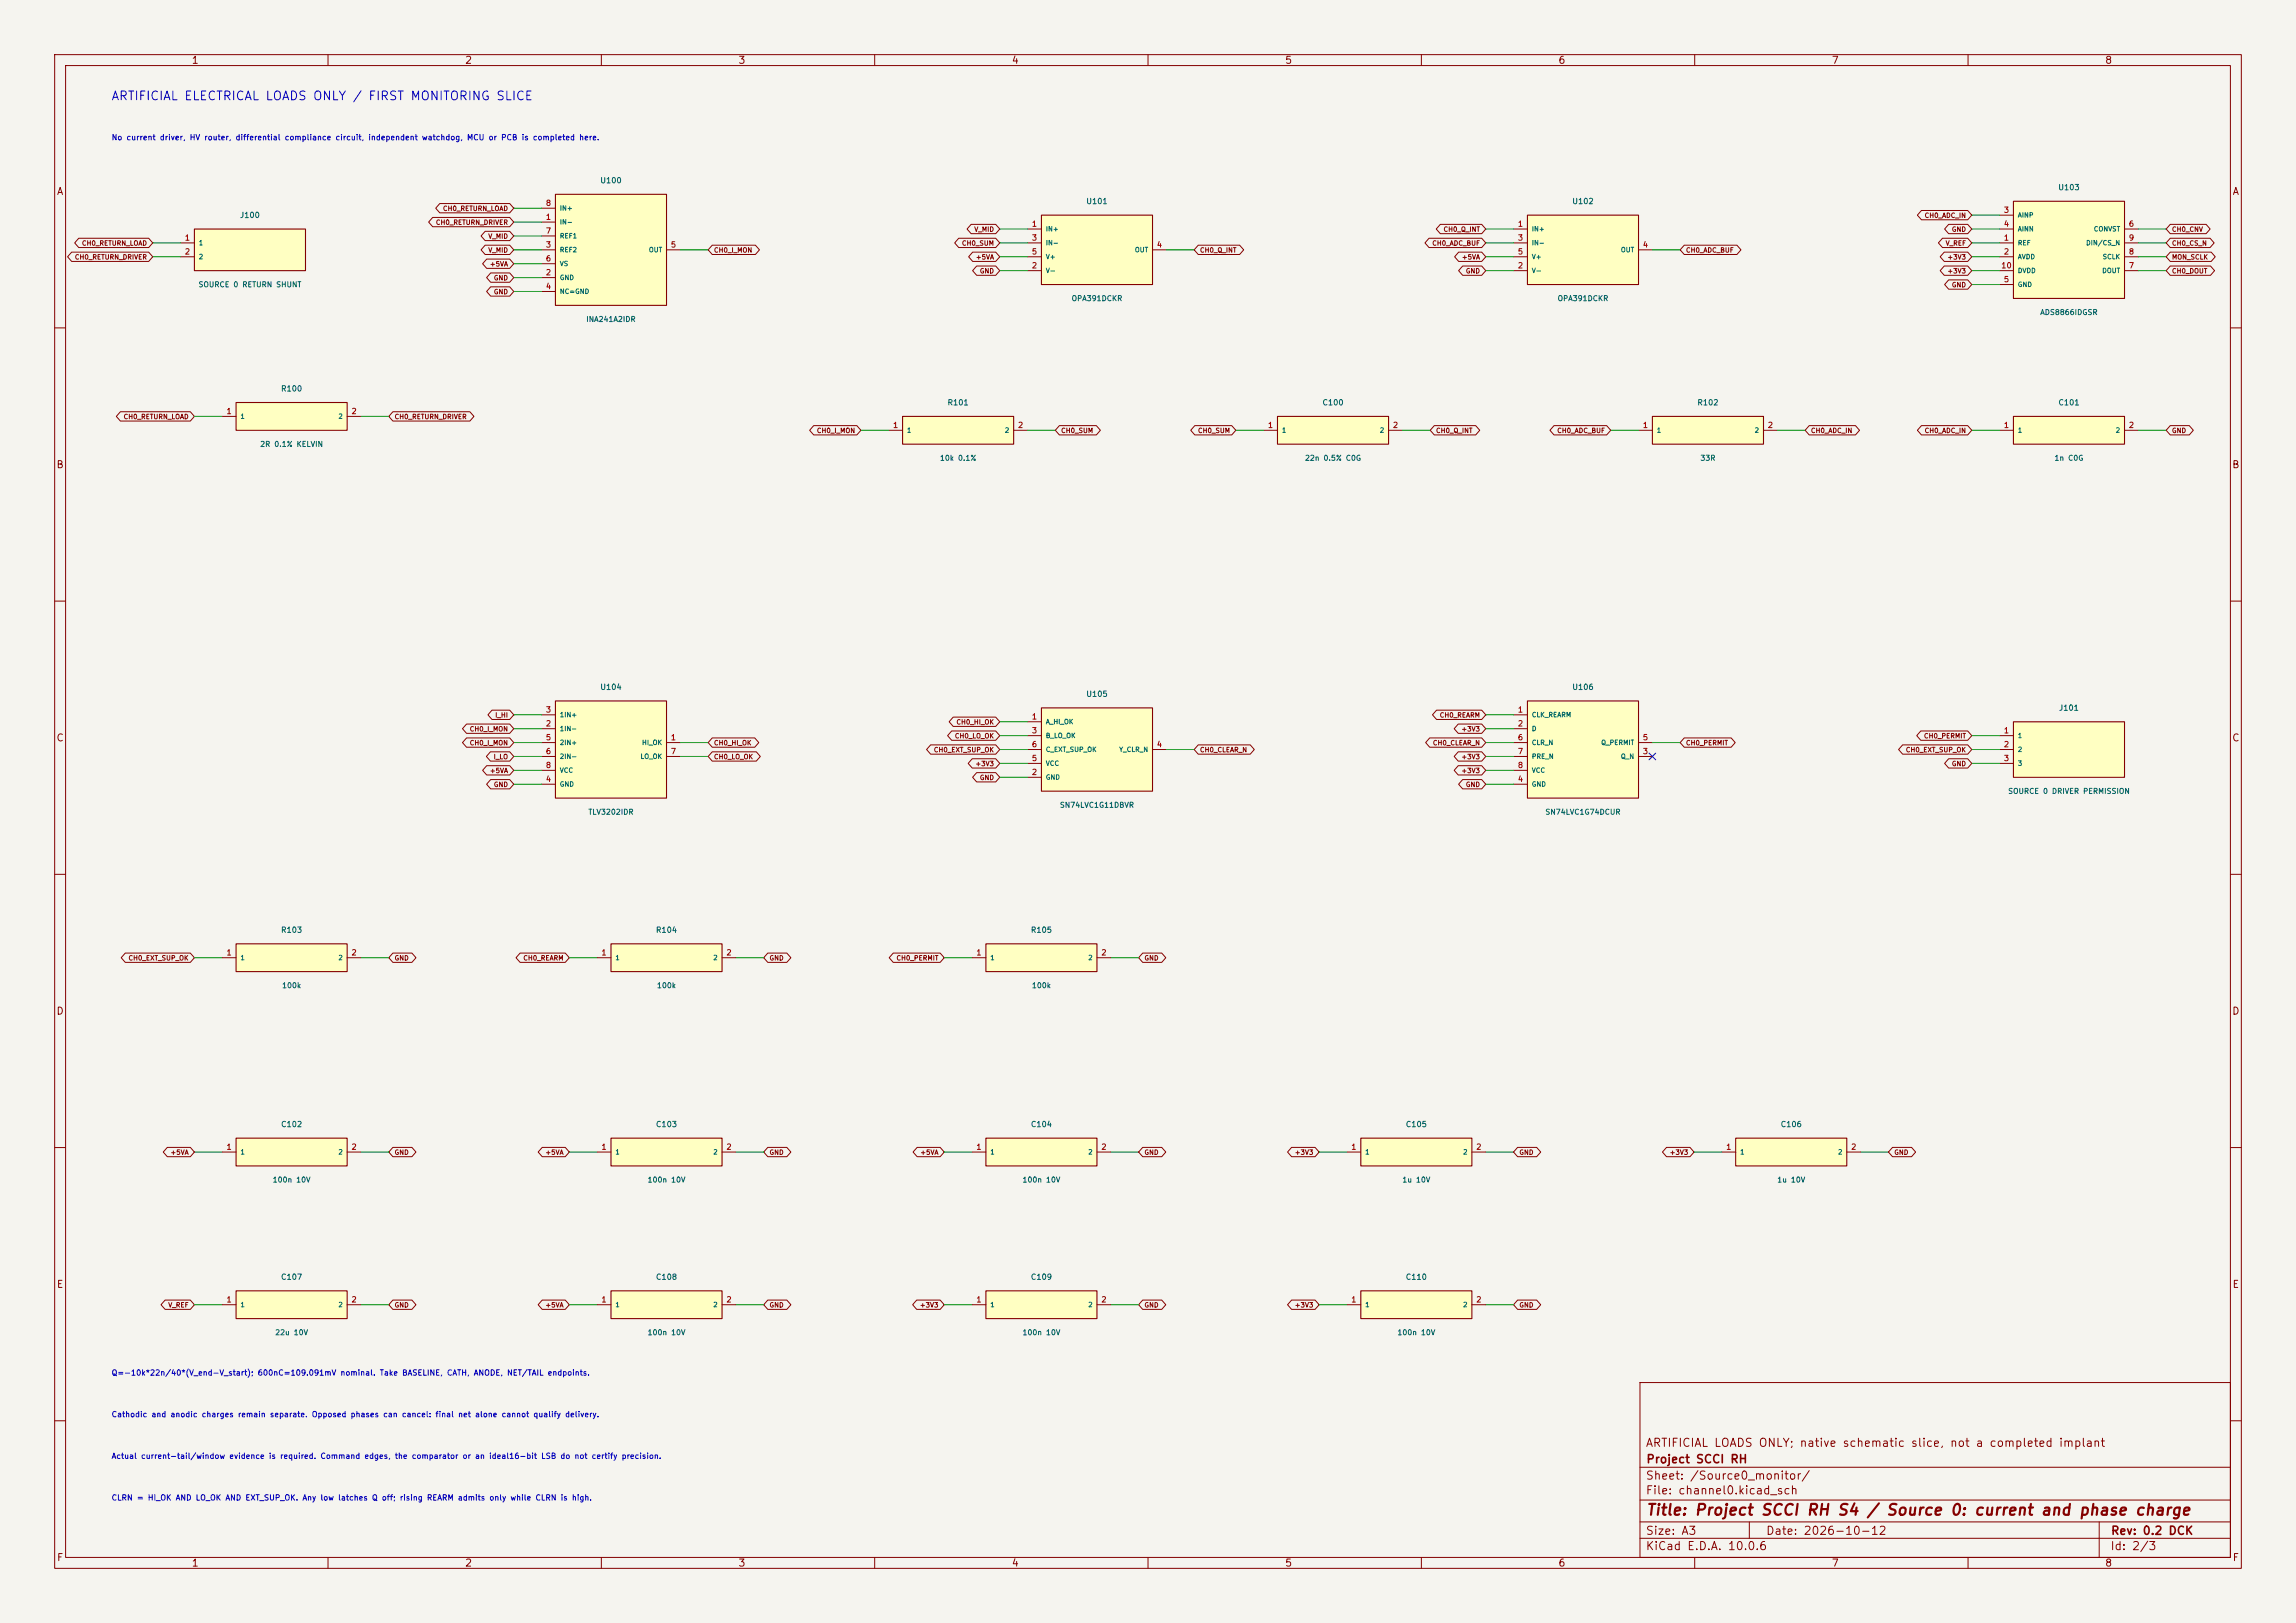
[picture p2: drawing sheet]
<svg xmlns="http://www.w3.org/2000/svg" width="420mm" height="297mm" viewBox="0 0 420 297" stroke-linecap="round" stroke-linejoin="round" font-family="sans-serif">
<defs><g id="words">
<text font-size="2" fill="#840000" x="301" y="277.8">Title: Project SCCI RH S4 / Source 0: current and phase charge</text>
<text font-size="1.6" fill="#0000c2" x="20.3" y="18.7">ARTIFICIAL ELECTRICAL LOADS ONLY / FIRST MONITORING SLICE</text>
<g font-size="1.5" fill="#840000">
<text x="300.9" y="265.1">ARTIFICIAL LOADS ONLY; native schematic slice, not a completed implant</text>
<text x="301" y="268.1">Project SCCI RH</text>
<text x="300.9" y="273.8">File: channel0.kicad_sch</text>
<text x="300.9" y="271.1">Sheet: /Source0_monitor/</text>
<text x="300.9" y="281.2">Size: A3</text>
<text x="322.9" y="281.2">Date: 2026-10-12</text>
<text x="386" y="281.2">Rev: 0.2 DCK</text>
<text x="300.9" y="284">KiCad E.D.A. 10.0.6</text>
<text x="385.9" y="284">Id: 2/3</text>
</g>
<g font-size="1.3" fill="#840000">
<text x="35" y="12">1</text>
<text x="85" y="12">2</text>
<text x="135" y="12">3</text>
<text x="185" y="12">4</text>
<text x="235" y="12">5</text>
<text x="285" y="12">6</text>
<text x="335" y="12">7</text>
<text x="385" y="12">8</text>
<text x="10.3" y="36">A</text>
<text x="408.3" y="36">A</text>
<text x="10.2" y="86">B</text>
<text x="408.2" y="86">B</text>
<text x="10.2" y="136">C</text>
<text x="408.2" y="136">C</text>
<text x="10.2" y="186">D</text>
<text x="408.2" y="186">D</text>
<text x="10.3" y="236">E</text>
<text x="408.3" y="236">E</text>
<text x="10.3" y="286">F</text>
<text x="35" y="287">1</text>
<text x="85" y="287">2</text>
<text x="135" y="287">3</text>
<text x="185" y="287">4</text>
<text x="235" y="287">5</text>
<text x="285" y="287">6</text>
<text x="335" y="287">7</text>
<text x="385" y="287">8</text>
<text x="408.3" y="286">F</text>
</g>
<g font-size="1" fill="#0000c2">
<text x="20.3" y="25.9">No current driver, HV router, differential compliance circuit, independent watchdog, MCU or PCB is completed here.</text>
<text x="20.3" y="252">Q=-10k*22n/40*(V_end-V_start); 600nC=109.091mV nominal. Take BASELINE, CATH, ANODE, NET/TAIL endpoints.</text>
<text x="20.3" y="259.6">Cathodic and anodic charges remain separate. Opposed phases can cancel: final net alone cannot qualify delivery.</text>
<text x="20.3" y="267.2">Actual current-tail/window evidence is required. Command edges, the comparator or an ideal16-bit LSB do not certify precision.</text>
<text x="20.3" y="274.8">CLRN = HI_OK AND LO_OK AND EXT_SUP_OK. Any low latches Q off; rising REARM admits only while CLRN is high.</text>
</g>
<g font-size="1" fill="#006464">
<text x="109.7" y="33.8">U100</text>
<text x="376.4" y="35">U103</text>
<text x="43.8" y="40.1">J100</text>
<text x="198.6" y="37.6">U101</text>
<text x="287.5" y="37.6">U102</text>
<text x="36.2" y="52.8">SOURCE 0 RETURN SHUNT</text>
<text x="107.1" y="59.1">INA241A2IDR</text>
<text x="195.9" y="55.3">OPA391DCKR</text>
<text x="284.8" y="55.3">OPA391DCKR</text>
<text x="373.1" y="57.9">ADS8866IDGSR</text>
<text x="51.3" y="71.9">R100</text>
<text x="173.2" y="74.4">R101</text>
<text x="241.8" y="74.4">C100</text>
<text x="310.4" y="74.4">R102</text>
<text x="376.4" y="74.4">C101</text>
<text x="47.5" y="82">2R 0.1% KELVIN</text>
<text x="171.8" y="84.5">10k 0.1%</text>
<text x="238.6" y="84.5">22n 0.5% C0G</text>
<text x="310.9" y="84.5">33R</text>
<text x="375.7" y="84.5">1n C0G</text>
<text x="109.7" y="126.5">U104</text>
<text x="198.6" y="127.8">U105</text>
<text x="287.5" y="126.5">U106</text>
<text x="376.6" y="130.3">J101</text>
<text x="107.5" y="149.3">TLV3202IDR</text>
<text x="193.8" y="148">SN74LVC1G11DBVR</text>
<text x="282.6" y="149.3">SN74LVC1G74DCUR</text>
<text x="367.2" y="145.5">SOURCE 0 DRIVER PERMISSION</text>
<text x="51.3" y="170.9">R103</text>
<text x="119.9" y="170.9">R104</text>
<text x="188.5" y="170.9">R105</text>
<text x="51.5" y="181.1">100k</text>
<text x="120.1" y="181.1">100k</text>
<text x="188.7" y="181.1">100k</text>
<text x="51.3" y="206.5">C102</text>
<text x="119.9" y="206.5">C103</text>
<text x="188.5" y="206.5">C104</text>
<text x="257.1" y="206.5">C105</text>
<text x="325.6" y="206.5">C106</text>
<text x="49.8" y="216.6">100n 10V</text>
<text x="118.4" y="216.6">100n 10V</text>
<text x="186.9" y="216.6">100n 10V</text>
<text x="256.4" y="216.6">1u 10V</text>
<text x="325" y="216.6">1u 10V</text>
<text x="51.3" y="234.4">C107</text>
<text x="119.9" y="234.4">C108</text>
<text x="188.5" y="234.4">C109</text>
<text x="257.1" y="234.4">C110</text>
<text x="50.2" y="244.6">22u 10V</text>
<text x="118.4" y="244.6">100n 10V</text>
<text x="186.9" y="244.6">100n 10V</text>
<text x="255.5" y="244.6">100n 10V</text>
</g>
<g font-size="1" fill="#a90000">
<text x="99.8" y="40.5">1</text>
<text x="99.8" y="37.9">8</text>
<text x="188.7" y="41.7">1</text>
<text x="277.6" y="41.7">1</text>
<text x="366.5" y="39.2">3</text>
<text x="366.5" y="41.7">4</text>
<text x="389.3" y="41.7">6</text>
<text x="33.7" y="44.3">1</text>
<text x="33.7" y="46.8">2</text>
<text x="99.8" y="45.5">3</text>
<text x="99.8" y="43">7</text>
<text x="122.6" y="45.5">5</text>
<text x="188.7" y="44.3">3</text>
<text x="188.7" y="46.8">5</text>
<text x="211.5" y="45.5">4</text>
<text x="277.6" y="44.3">3</text>
<text x="277.6" y="46.8">5</text>
<text x="300.4" y="45.5">4</text>
<text x="366.5" y="44.3">1</text>
<text x="366.5" y="46.8">2</text>
<text x="389.3" y="46.8">8</text>
<text x="389.3" y="44.3">9</text>
<text x="99.8" y="50.6">2</text>
<text x="99.8" y="53.2">4</text>
<text x="99.8" y="48.1">6</text>
<text x="188.7" y="49.3">2</text>
<text x="277.6" y="49.3">2</text>
<text x="366" y="49.3">10</text>
<text x="366.5" y="51.9">5</text>
<text x="389.3" y="49.3">7</text>
<text x="41.3" y="76">1</text>
<text x="64.2" y="76">2</text>
<text x="163.3" y="78.6">1</text>
<text x="186.1" y="78.6">2</text>
<text x="231.8" y="78.6">1</text>
<text x="254.7" y="78.6">2</text>
<text x="300.4" y="78.6">1</text>
<text x="323.3" y="78.6">2</text>
<text x="366.5" y="78.6">1</text>
<text x="389.3" y="78.6">2</text>
<text x="99.8" y="130.6">3</text>
<text x="188.7" y="131.9">1</text>
<text x="277.6" y="130.6">1</text>
<text x="99.8" y="133.2">2</text>
<text x="99.8" y="135.7">5</text>
<text x="122.6" y="135.7">1</text>
<text x="188.7" y="134.4">3</text>
<text x="188.7" y="137">6</text>
<text x="211.5" y="137">4</text>
<text x="277.6" y="133.2">2</text>
<text x="277.6" y="135.7">6</text>
<text x="300.4" y="135.7">5</text>
<text x="366.5" y="134.4">1</text>
<text x="366.5" y="137">2</text>
<text x="99.8" y="143.3">4</text>
<text x="99.8" y="138.2">6</text>
<text x="99.8" y="140.8">8</text>
<text x="122.6" y="138.2">7</text>
<text x="188.7" y="142.1">2</text>
<text x="188.7" y="139.5">5</text>
<text x="277.6" y="143.3">4</text>
<text x="277.6" y="138.2">7</text>
<text x="277.6" y="140.8">8</text>
<text x="300.4" y="138.2">3</text>
<text x="366.5" y="139.5">3</text>
<text x="41.3" y="175.1">1</text>
<text x="64.2" y="175.1">2</text>
<text x="109.9" y="175.1">1</text>
<text x="132.8" y="175.1">2</text>
<text x="178.5" y="175.1">1</text>
<text x="201.4" y="175.1">2</text>
<text x="41.3" y="210.6">1</text>
<text x="64.2" y="210.6">2</text>
<text x="109.9" y="210.6">1</text>
<text x="132.8" y="210.6">2</text>
<text x="178.5" y="210.6">1</text>
<text x="201.4" y="210.6">2</text>
<text x="247.1" y="210.6">1</text>
<text x="269.9" y="210.6">2</text>
<text x="315.7" y="210.6">1</text>
<text x="338.5" y="210.6">2</text>
<text x="41.3" y="238.6">1</text>
<text x="64.2" y="238.6">2</text>
<text x="109.9" y="238.6">1</text>
<text x="132.8" y="238.6">2</text>
<text x="178.5" y="238.6">1</text>
<text x="201.4" y="238.6">2</text>
<text x="247.1" y="238.6">1</text>
<text x="269.9" y="238.6">2</text>
</g>
<g font-size=".9" fill="#840000">
<text x="79.6" y="41.3">CH0_RETURN_DRIVER</text>
<text x="80.9" y="38.8">CH0_RETURN_LOAD</text>
<text x="352" y="40.1">CH0_ADC_IN</text>
<text x="13.6" y="47.7">CH0_RETURN_DRIVER</text>
<text x="14.9" y="45.2">CH0_RETURN_LOAD</text>
<text x="89.2" y="43.9">V_MID</text>
<text x="89.2" y="46.4">V_MID</text>
<text x="130.5" y="46.4">CH0_I_MON</text>
<text x="175.9" y="45.2">CH0_SUM</text>
<text x="178.1" y="42.6">V_MID</text>
<text x="178.4" y="47.7">+5VA</text>
<text x="219.4" y="46.4">CH0_Q_INT</text>
<text x="261.9" y="45.2">CH0_ADC_BUF</text>
<text x="264" y="42.6">CH0_Q_INT</text>
<text x="267.3" y="47.7">+5VA</text>
<text x="308.3" y="46.4">CH0_ADC_BUF</text>
<text x="355.8" y="45.2">V_REF</text>
<text x="356.1" y="47.7">+3V3</text>
<text x="356.9" y="42.6">GND</text>
<text x="397.2" y="42.6">CH0_CNV</text>
<text x="397.2" y="45.2">CH0_CS_N</text>
<text x="397.2" y="47.7">MON_SCLK</text>
<text x="89.5" y="49">+5VA</text>
<text x="90.2" y="51.5">GND</text>
<text x="179.1" y="50.2">GND</text>
<text x="268" y="50.2">GND</text>
<text x="356.1" y="50.2">+3V3</text>
<text x="356.9" y="52.8">GND</text>
<text x="397.2" y="50.2">CH0_DOUT</text>
<text x="90.2" y="54">GND</text>
<text x="22.5" y="76.9">CH0_RETURN_LOAD</text>
<text x="72.1" y="76.9">CH0_RETURN_DRIVER</text>
<text x="149.3" y="79.4">CH0_I_MON</text>
<text x="194" y="79.4">CH0_SUM</text>
<text x="219" y="79.4">CH0_SUM</text>
<text x="262.6" y="79.4">CH0_Q_INT</text>
<text x="284.8" y="79.4">CH0_ADC_BUF</text>
<text x="331.2" y="79.4">CH0_ADC_IN</text>
<text x="352" y="79.4">CH0_ADC_IN</text>
<text x="397.2" y="79.4">GND</text>
<text x="90.5" y="131.5">I_HI</text>
<text x="263.3" y="131.5">CH0_REARM</text>
<text x="85.8" y="134.1">CH0_I_MON</text>
<text x="85.8" y="136.6">CH0_I_MON</text>
<text x="130.5" y="136.6">CH0_HI_OK</text>
<text x="170.7" y="137.9">CH0_EXT_SUP_OK</text>
<text x="174.6" y="135.3">CH0_LO_OK</text>
<text x="174.9" y="132.8">CH0_HI_OK</text>
<text x="219.4" y="137.9">CH0_CLEAR_N</text>
<text x="262" y="136.6">CH0_CLEAR_N</text>
<text x="267.2" y="134.1">+3V3</text>
<text x="308.3" y="136.6">CH0_PERMIT</text>
<text x="348.5" y="137.9">CH0_EXT_SUP_OK</text>
<text x="351.8" y="135.3">CH0_PERMIT</text>
<text x="89.5" y="141.7">+5VA</text>
<text x="90.2" y="139.1">I_LO</text>
<text x="130.5" y="139.1">CH0_LO_OK</text>
<text x="178.3" y="140.4">+3V3</text>
<text x="179.1" y="142.9">GND</text>
<text x="267.2" y="141.7">+3V3</text>
<text x="267.2" y="139.1">+3V3</text>
<text x="356.9" y="140.4">GND</text>
<text x="90.2" y="144.2">GND</text>
<text x="268" y="144.2">GND</text>
<text x="23.4" y="176">CH0_EXT_SUP_OK</text>
<text x="72.1" y="176">GND</text>
<text x="95.6" y="176">CH0_REARM</text>
<text x="140.7" y="176">GND</text>
<text x="163.9" y="176">CH0_PERMIT</text>
<text x="209.3" y="176">GND</text>
<text x="31.1" y="211.5">+5VA</text>
<text x="72.1" y="211.5">GND</text>
<text x="99.7" y="211.5">+5VA</text>
<text x="140.7" y="211.5">GND</text>
<text x="168.3" y="211.5">+5VA</text>
<text x="209.3" y="211.5">GND</text>
<text x="236.8" y="211.5">+3V3</text>
<text x="277.8" y="211.5">GND</text>
<text x="305.3" y="211.5">+3V3</text>
<text x="346.4" y="211.5">GND</text>
<text x="30.7" y="239.5">V_REF</text>
<text x="72.1" y="239.5">GND</text>
<text x="99.7" y="239.5">+5VA</text>
<text x="140.7" y="239.5">GND</text>
<text x="168.2" y="239.5">+3V3</text>
<text x="209.3" y="239.5">GND</text>
<text x="236.8" y="239.5">+3V3</text>
<text x="277.8" y="239.5">GND</text>
</g>
<g font-size=".9" fill="#006464">
<text x="102.3" y="41.3">IN-</text>
<text x="102.3" y="38.7">IN+</text>
<text x="369" y="40">AINP</text>
<text x="36.3" y="45.1">1</text>
<text x="36.3" y="47.6">2</text>
<text x="102.3" y="46.4">REF2</text>
<text x="102.3" y="43.8">REF1</text>
<text x="118.6" y="46.4">OUT</text>
<text x="191.2" y="42.6">IN+</text>
<text x="191.2" y="45.1">IN-</text>
<text x="191.2" y="47.6">V+</text>
<text x="207.5" y="46.4">OUT</text>
<text x="280.1" y="42.6">IN+</text>
<text x="280.1" y="45.1">IN-</text>
<text x="280.1" y="47.6">V+</text>
<text x="296.4" y="46.4">OUT</text>
<text x="369" y="45.1">REF</text>
<text x="369" y="47.6">AVDD</text>
<text x="369" y="42.6">AINN</text>
<text x="381.5" y="45.1">DIN/CS_N</text>
<text x="382.9" y="42.6">CONVST</text>
<text x="384.5" y="47.6">SCLK</text>
<text x="102.3" y="51.4">GND</text>
<text x="102.3" y="54">NC=GND</text>
<text x="102.3" y="48.9">VS</text>
<text x="191.2" y="50.2">V-</text>
<text x="280.1" y="50.2">V-</text>
<text x="369" y="52.7">GND</text>
<text x="369" y="50.2">DVDD</text>
<text x="384.5" y="50.2">DOUT</text>
<text x="43.9" y="76.8">1</text>
<text x="61.8" y="76.8">2</text>
<text x="165.8" y="79.4">1</text>
<text x="183.7" y="79.4">2</text>
<text x="234.4" y="79.4">1</text>
<text x="252.3" y="79.4">2</text>
<text x="303" y="79.4">1</text>
<text x="320.9" y="79.4">2</text>
<text x="369" y="79.4">1</text>
<text x="386.9" y="79.4">2</text>
<text x="102.3" y="131.5">1IN+</text>
<text x="280.1" y="131.5">CLK_REARM</text>
<text x="102.3" y="134">1IN-</text>
<text x="102.3" y="136.5">2IN+</text>
<text x="117.4" y="136.5">HI_OK</text>
<text x="191.2" y="132.7">A_HI_OK</text>
<text x="191.2" y="135.3">B_LO_OK</text>
<text x="191.2" y="137.8">C_EXT_SUP_OK</text>
<text x="204.6" y="137.8">Y_CLR_N</text>
<text x="280.1" y="134">D</text>
<text x="280.1" y="136.5">CLR_N</text>
<text x="292.8" y="136.5">Q_PERMIT</text>
<text x="369" y="135.3">1</text>
<text x="369" y="137.8">2</text>
<text x="102.3" y="139.1">2IN-</text>
<text x="102.3" y="141.6">VCC</text>
<text x="117.1" y="139.1">LO_OK</text>
<text x="191.2" y="142.9">GND</text>
<text x="191.2" y="140.3">VCC</text>
<text x="280.1" y="139.1">PRE_N</text>
<text x="280.1" y="141.6">VCC</text>
<text x="296.4" y="139.1">Q_N</text>
<text x="369" y="140.3">3</text>
<text x="102.3" y="144.2">GND</text>
<text x="280.1" y="144.2">GND</text>
<text x="43.9" y="175.9">1</text>
<text x="61.8" y="175.9">2</text>
<text x="112.5" y="175.9">1</text>
<text x="130.4" y="175.9">2</text>
<text x="181.1" y="175.9">1</text>
<text x="199" y="175.9">2</text>
<text x="43.9" y="211.5">1</text>
<text x="61.8" y="211.5">2</text>
<text x="112.5" y="211.5">1</text>
<text x="130.4" y="211.5">2</text>
<text x="181.1" y="211.5">1</text>
<text x="199" y="211.5">2</text>
<text x="249.6" y="211.5">1</text>
<text x="267.5" y="211.5">2</text>
<text x="318.2" y="211.5">1</text>
<text x="336.1" y="211.5">2</text>
<text x="43.9" y="239.4">1</text>
<text x="61.8" y="239.4">2</text>
<text x="112.5" y="239.4">1</text>
<text x="130.4" y="239.4">2</text>
<text x="181.1" y="239.4">1</text>
<text x="199" y="239.4">2</text>
<text x="249.6" y="239.4">1</text>
<text x="267.5" y="239.4">2</text>
</g>
</g></defs>
<path d="M0 0h420v297h-420z" fill="#f5f4ef" stroke="#f5f4ef" stroke-width=".18"/>
<g fill="none" stroke="#840000" stroke-width=".18">
<path d="M10 10h400v277h-400zM12 12h396v273h-396zM60 10v2M110 10v2M160 10v2M210 10v2M260 10v2M310 10v2M360 10v2M10 60h2M408 60h2M10 110h2"/>
<path d="M408 110h2M10 160h2M408 160h2M10 210h2M408 210h2M300 253h108v32h-108zM10 260h2M300 278.5h108M300 274.5h108M300 268.5h108M320 278.5v3M384 278.5v6.5"/>
<path d="M408 260h2M60 285v2M110 285v2M160 285v2M210 285v2M260 285v2M300 281.5h108M310 285v2M360 285v2"/>
</g>
<path d="M111.8 236.2h20.3v5.1h-20.3z" fill="#ffffc2"/>
<path d="M111.8 236.2h20.3v5.1h-20.3z" fill="none" stroke="#840000" stroke-width=".2"/>
<path d="M109.2 238.8h2.6M132.1 238.8h2.5" fill="none" stroke="#840000" stroke-width=".18"/>
<path d="M101.6 35.6h20.3v20.3h-20.3z" fill="#ffffc2"/>
<path d="M101.6 35.6h20.3v20.3h-20.3z" fill="none" stroke="#840000" stroke-width=".2"/>
<path d="M99.1 38.1h2.5M99.1 40.6h2.5M99.1 50.8h2.5M99.1 45.7h2.5M99.1 53.3h2.5M99.1 48.3h2.5M99.1 43.2h2.5M121.9 45.7h2.6" fill="none" stroke="#840000" stroke-width=".18"/>
<path d="M165.1 76.2h20.3v5.1h-20.3z" fill="#ffffc2"/>
<path d="M165.1 76.2h20.3v5.1h-20.3z" fill="none" stroke="#840000" stroke-width=".2"/>
<path d="M162.6 78.7h2.5M185.4 78.7h2.6" fill="none" stroke="#840000" stroke-width=".18"/>
<path d="M233.7 76.2h20.3v5.1h-20.3z" fill="#ffffc2"/>
<path d="M233.7 76.2h20.3v5.1h-20.3z" fill="none" stroke="#840000" stroke-width=".2"/>
<path d="M231.1 78.7h2.6M254 78.7h2.5" fill="none" stroke="#840000" stroke-width=".18"/>
<path d="M111.8 208.3h20.3v5.1h-20.3z" fill="#ffffc2"/>
<path d="M111.8 208.3h20.3v5.1h-20.3z" fill="none" stroke="#840000" stroke-width=".2"/>
<path d="M109.2 210.8h2.6M132.1 210.8h2.5" fill="none" stroke="#840000" stroke-width=".18"/>
<path d="M35.6 41.9h20.3v7.6h-20.3z" fill="#ffffc2"/>
<path d="M35.6 41.9h20.3v7.6h-20.3z" fill="none" stroke="#840000" stroke-width=".2"/>
<path d="M33 44.5h2.6M33 47h2.6" fill="none" stroke="#840000" stroke-width=".18"/>
<path d="M43.2 172.7h20.3v5.1h-20.3z" fill="#ffffc2"/>
<path d="M43.2 172.7h20.3v5.1h-20.3z" fill="none" stroke="#840000" stroke-width=".2"/>
<path d="M40.6 175.3h2.6M63.5 175.3h2.5" fill="none" stroke="#840000" stroke-width=".18"/>
<path d="M43.2 73.7h20.3v5h-20.3z" fill="#ffffc2"/>
<path d="M43.2 73.7h20.3v5h-20.3z" fill="none" stroke="#840000" stroke-width=".2"/>
<path d="M40.6 76.2h2.6M63.5 76.2h2.5" fill="none" stroke="#840000" stroke-width=".18"/>
<path d="M111.8 172.7h20.3v5.1h-20.3z" fill="#ffffc2"/>
<path d="M111.8 172.7h20.3v5.1h-20.3z" fill="none" stroke="#840000" stroke-width=".2"/>
<path d="M109.2 175.3h2.6M132.1 175.3h2.5" fill="none" stroke="#840000" stroke-width=".18"/>
<path d="M302.3 76.2h20.3v5.1h-20.3z" fill="#ffffc2"/>
<path d="M302.3 76.2h20.3v5.1h-20.3z" fill="none" stroke="#840000" stroke-width=".2"/>
<path d="M299.7 78.7h2.6M322.6 78.7h2.5" fill="none" stroke="#840000" stroke-width=".18"/>
<path d="M190.5 39.4h20.3v12.7h-20.3z" fill="#ffffc2"/>
<path d="M190.5 39.4h20.3v12.7h-20.3z" fill="none" stroke="#840000" stroke-width=".2"/>
<path d="M188 41.9h2.5M188 49.5h2.5M188 44.5h2.5M188 47h2.5M210.8 45.7h2.6" fill="none" stroke="#840000" stroke-width=".18"/>
<path d="M279.4 39.4h20.3v12.7h-20.3z" fill="#ffffc2"/>
<path d="M279.4 39.4h20.3v12.7h-20.3z" fill="none" stroke="#840000" stroke-width=".2"/>
<path d="M276.9 41.9h2.5M276.9 49.5h2.5M276.9 44.5h2.5M276.9 47h2.5M299.7 45.7h2.6" fill="none" stroke="#840000" stroke-width=".18"/>
<path d="M43.2 208.3h20.3v5.1h-20.3z" fill="#ffffc2"/>
<path d="M43.2 208.3h20.3v5.1h-20.3z" fill="none" stroke="#840000" stroke-width=".2"/>
<path d="M40.6 210.8h2.6M63.5 210.8h2.5" fill="none" stroke="#840000" stroke-width=".18"/>
<path d="M43.2 236.2h20.3v5.1h-20.3z" fill="#ffffc2"/>
<path d="M43.2 236.2h20.3v5.1h-20.3z" fill="none" stroke="#840000" stroke-width=".2"/>
<path d="M40.6 238.8h2.6M63.5 238.8h2.5" fill="none" stroke="#840000" stroke-width=".18"/>
<path d="M368.3 36.8h20.3v17.8h-20.3z" fill="#ffffc2"/>
<path d="M368.3 36.8h20.3v17.8h-20.3z" fill="none" stroke="#840000" stroke-width=".2"/>
<path d="M365.8 39.4h2.5M365.8 44.5h2.5M365.8 47h2.5M365.8 41.9h2.5M365.8 52.1h2.5M365.8 49.5h2.5M388.6 44.5h2.6M388.6 47h2.6M388.6 41.9h2.6M388.6 49.5h2.6" fill="none" stroke="#840000" stroke-width=".18"/>
<path d="M368.3 76.2h20.3v5.1h-20.3z" fill="#ffffc2"/>
<path d="M368.3 76.2h20.3v5.1h-20.3z" fill="none" stroke="#840000" stroke-width=".2"/>
<path d="M365.8 78.7h2.5M388.6 78.7h2.6" fill="none" stroke="#840000" stroke-width=".18"/>
<path d="M368.3 132.1h20.3v10.1h-20.3z" fill="#ffffc2"/>
<path d="M368.3 132.1h20.3v10.1h-20.3z" fill="none" stroke="#840000" stroke-width=".2"/>
<path d="M365.8 134.6h2.5M365.8 137.2h2.5M365.8 139.7h2.5" fill="none" stroke="#840000" stroke-width=".18"/>
<path d="M101.6 128.3h20.3v17.8h-20.3z" fill="#ffffc2"/>
<path d="M101.6 128.3h20.3v17.8h-20.3z" fill="none" stroke="#840000" stroke-width=".2"/>
<path d="M99.1 135.9h2.5M99.1 133.4h2.5M99.1 130.8h2.5M99.1 138.4h2.5M121.9 135.9h2.6M121.9 138.4h2.6M99.1 143.5h2.5M99.1 141h2.5" fill="none" stroke="#840000" stroke-width=".18"/>
<path d="M180.3 236.2h20.4v5.1h-20.4z" fill="#ffffc2"/>
<path d="M180.3 236.2h20.4v5.1h-20.4z" fill="none" stroke="#840000" stroke-width=".2"/>
<path d="M177.8 238.8h2.5M200.7 238.8h2.5" fill="none" stroke="#840000" stroke-width=".18"/>
<path d="M180.3 208.3h20.4v5.1h-20.4z" fill="#ffffc2"/>
<path d="M180.3 208.3h20.4v5.1h-20.4z" fill="none" stroke="#840000" stroke-width=".2"/>
<path d="M177.8 210.8h2.5M200.7 210.8h2.5" fill="none" stroke="#840000" stroke-width=".18"/>
<path d="M190.5 129.5h20.3v15.3h-20.3z" fill="#ffffc2"/>
<path d="M190.5 129.5h20.3v15.3h-20.3z" fill="none" stroke="#840000" stroke-width=".2"/>
<path d="M188 132.1h2.5M188 134.6h2.5M188 137.2h2.5M188 139.7h2.5M210.8 137.2h2.6M188 142.2h2.5" fill="none" stroke="#840000" stroke-width=".18"/>
<path d="M180.3 172.7h20.4v5.1h-20.4z" fill="#ffffc2"/>
<path d="M180.3 172.7h20.4v5.1h-20.4z" fill="none" stroke="#840000" stroke-width=".2"/>
<path d="M177.8 175.3h2.5M200.7 175.3h2.5" fill="none" stroke="#840000" stroke-width=".18"/>
<path d="M248.9 208.3h20.3v5.1h-20.3z" fill="#ffffc2"/>
<path d="M248.9 208.3h20.3v5.1h-20.3z" fill="none" stroke="#840000" stroke-width=".2"/>
<path d="M246.4 210.8h2.5M269.2 210.8h2.6" fill="none" stroke="#840000" stroke-width=".18"/>
<path d="M248.9 236.2h20.3v5.1h-20.3z" fill="#ffffc2"/>
<path d="M248.9 236.2h20.3v5.1h-20.3z" fill="none" stroke="#840000" stroke-width=".2"/>
<path d="M246.4 238.8h2.5M269.2 238.8h2.6" fill="none" stroke="#840000" stroke-width=".18"/>
<path d="M279.4 128.3h20.3v17.8h-20.3z" fill="#ffffc2"/>
<path d="M279.4 128.3h20.3v17.8h-20.3z" fill="none" stroke="#840000" stroke-width=".2"/>
<path d="M276.9 130.8h2.5M276.9 133.4h2.5M276.9 138.4h2.5M276.9 135.9h2.5M299.7 138.4h2.6M299.7 135.9h2.6M276.9 143.5h2.5M276.9 141h2.5" fill="none" stroke="#840000" stroke-width=".18"/>
<path d="M317.5 208.3h20.3v5.1h-20.3z" fill="#ffffc2"/>
<path d="M317.5 208.3h20.3v5.1h-20.3z" fill="none" stroke="#840000" stroke-width=".2"/>
<g fill="none" stroke="#840000" stroke-width=".18">
<path d="M79.1 39.8h14.1l.8 .8-.8 .9h-14.1l-.7-.9zM80.4 37.2h12.8l.8 .9-.8 .9h-12.8l-.7-.9zM351.5 38.5h8.4l.8 .9-.8 .8h-8.4l-.8-.8zM13.1 46.1h14.1l.7 .9-.7 .8h-14.1l-.7-.8zM14.4 43.6h12.8l.7 .9-.7 .8h-12.8l-.7-.8zM88.7 42.3h4.5l.8 .9-.8 .8h-4.5l-.7-.8zM88.7 44.9h4.5l.8 .8-.8 .9h-4.5l-.7-.9zM89 47.4h4.2l.8 .9-.8 .8h-4.2l-.7-.8zM89.8 49.9h3.4l.8 .9-.8 .9h-3.4l-.8-.9zM89.8 52.5h3.4l.8 .8-.8 .9h-3.4l-.8-.9zM130.3 44.9h7.9l.7 .8-.7 .9h-7.9l-.8-.9zM175.4 43.6h6.7l.8 .9-.8 .8h-6.7l-.8-.8z"/>
<path d="M177.6 41.1h4.5l.8 .8-.8 .9h-4.5l-.7-.9zM177.9 46.1h4.2l.8 .9-.8 .8h-4.2l-.7-.8zM178.7 48.7h3.4l.8 .8-.8 .9h-3.4l-.8-.9zM219.2 44.9h7.6l.7 .8-.7 .9h-7.6l-.8-.9zM261.4 43.6h9.6l.8 .9-.8 .8h-9.6l-.7-.8zM263.5 41.1h7.5l.8 .8-.8 .9h-7.5l-.8-.9zM266.8 46.1h4.2l.8 .9-.8 .8h-4.2l-.7-.8zM267.6 48.7h3.4l.8 .8-.8 .9h-3.4l-.8-.9zM308.1 44.9h9.6l.8 .8-.8 .9h-9.6l-.8-.9zM355.3 43.6h4.6l.8 .9-.8 .8h-4.6l-.7-.8zM355.6 46.1h4.3l.8 .9-.8 .8h-4.3l-.7-.8zM355.6 48.7h4.3l.8 .8-.8 .9h-4.3l-.7-.9z"/>
<path d="M356.5 41.1h3.4l.8 .8-.8 .9h-3.4l-.8-.9zM356.5 51.2h3.4l.8 .9-.8 .8h-3.4l-.8-.8zM397 41.1h6.5l.8 .8-.8 .9h-6.5l-.8-.9zM397 43.6h7.3l.7 .9-.7 .8h-7.3l-.8-.8zM397 46.1h7.5l.7 .9-.7 .8h-7.5l-.8-.8zM397 48.7h7.4l.7 .8-.7 .9h-7.4l-.8-.9zM22 75.3h12.8l.8 .9-.8 .9h-12.8l-.7-.9zM71.9 75.3h14.1l.7 .9-.7 .9h-14.1l-.8-.9zM148.8 77.9h7.9l.8 .8-.8 .9h-7.9l-.7-.9zM193.8 77.9h6.7l.8 .8-.8 .9h-6.7l-.8-.9zM218.6 77.9h6.7l.8 .8-.8 .9h-6.7l-.8-.9zM262.4 77.9h7.5l.8 .8-.8 .9h-7.5l-.8-.9z"/>
<path d="M284.3 77.9h9.6l.7 .8-.7 .9h-9.6l-.8-.9zM330.9 77.9h8.5l.7 .8-.7 .9h-8.5l-.7-.9zM351.5 77.9h8.4l.8 .8-.8 .9h-8.4l-.8-.9zM397 77.9h3.5l.7 .8-.7 .9h-3.5l-.8-.9zM85.3 132.5h7.9l.8 .9-.8 .8h-7.9l-.7-.8zM85.3 135h7.9l.8 .9-.8 .8h-7.9l-.7-.8zM89.7 137.6h3.5l.8 .8-.8 .9h-3.5l-.7-.9zM90 130h3.2l.8 .8-.8 .9h-3.2l-.7-.9zM130.3 135h7.8l.7 .9-.7 .8h-7.8l-.8-.8zM130.3 137.6h8l.8 .8-.8 .9h-8l-.8-.9zM170.2 136.3h11.9l.8 .9-.8 .8h-11.9l-.7-.8zM174.1 133.8h8l.8 .8-.8 .9h-8l-.8-.9z"/>
<path d="M174.4 131.2h7.7l.8 .9-.8 .8h-7.7l-.8-.8zM177.8 138.8h4.3l.8 .9-.8 .9h-4.3l-.7-.9zM219.2 136.3h9.5l.7 .9-.7 .8h-9.5l-.8-.8zM261.5 135h9.5l.8 .9-.8 .8h-9.5l-.7-.8zM262.8 130h8.2l.8 .8-.8 .9h-8.2l-.8-.9zM266.7 132.5h4.3l.8 .9-.8 .8h-4.3l-.7-.8zM266.7 137.6h4.3l.8 .8-.8 .9h-4.3l-.7-.9zM308.1 135h8.6l.7 .9-.7 .8h-8.6l-.8-.8zM348 136.3h11.9l.8 .9-.8 .8h-11.9l-.7-.8zM351.4 133.8h8.5l.8 .8-.8 .9h-8.5l-.8-.9zM356.5 138.8h3.4l.8 .9-.8 .9h-3.4l-.8-.9zM89 140.1h4.2l.8 .9-.8 .8h-4.2l-.7-.8z"/>
<path d="M89.8 142.7h3.4l.8 .8-.8 .9h-3.4l-.8-.9zM178.7 141.4h3.4l.8 .8-.8 .9h-3.4l-.8-.9zM266.7 140.1h4.3l.8 .9-.8 .8h-4.3l-.7-.8zM267.6 142.7h3.4l.8 .8-.8 .9h-3.4l-.8-.9zM22.9 174.4h11.9l.8 .9-.8 .8h-11.9l-.7-.8zM71.9 174.4h3.4l.8 .9-.8 .8h-3.4l-.8-.8zM95.1 174.4h8.3l.7 .9-.7 .8h-8.3l-.7-.8zM140.4 174.4h3.5l.8 .9-.8 .8h-3.5l-.7-.8zM163.4 174.4h8.6l.7 .9-.7 .8h-8.6l-.8-.8zM209 174.4h3.5l.8 .9-.8 .8h-3.5l-.7-.8zM30.6 210h4.2l.8 .8-.8 .9h-4.2l-.7-.9zM71.9 210h3.4l.8 .8-.8 .9h-3.4l-.8-.9z"/>
<path d="M99.2 210h4.2l.7 .8-.7 .9h-4.2l-.8-.9zM140.4 210h3.5l.8 .8-.8 .9h-3.5l-.7-.9zM167.8 210h4.2l.7 .8-.7 .9h-4.2l-.8-.9zM209 210h3.5l.8 .8-.8 .9h-3.5l-.7-.9zM236.3 210h4.3l.7 .8-.7 .9h-4.3l-.8-.9zM277.6 210h3.5l.7 .8-.7 .9h-3.5l-.7-.9zM304.8 210h4.3l.8 .8-.8 .9h-4.3l-.7-.9zM315 210.8h2.5M337.8 210.8h2.6M346.2 210h3.5l.7 .8-.7 .9h-3.5l-.8-.9zM30.2 237.9h4.6l.8 .9-.8 .8h-4.6l-.7-.8zM71.9 237.9h3.4l.8 .9-.8 .8h-3.4l-.8-.8z"/>
<path d="M99.2 237.9h4.2l.7 .9-.7 .8h-4.2l-.8-.8zM140.4 237.9h3.5l.8 .9-.8 .8h-3.5l-.7-.8zM167.7 237.9h4.3l.7 .9-.7 .8h-4.3l-.8-.8zM209 237.9h3.5l.8 .9-.8 .8h-3.5l-.7-.8zM236.3 237.9h4.3l.7 .9-.7 .8h-4.3l-.8-.8zM277.6 237.9h3.5l.7 .9-.7 .8h-3.5l-.7-.8z"/>
</g>
<g fill="none" stroke="#009600" stroke-width=".18">
<path d="M94 38.1h5.1M360.7 39.4h5.1M27.9 44.5h5.1M27.9 47h5.1M94 45.7h5.1M94 48.3h5.1M94 50.8h5.1M94 53.3h5.1M94 40.6h5.1M94 43.2h5.1M124.5 45.7h5M182.9 41.9h5.1"/>
<path d="M182.9 44.5h5.1M182.9 47h5.1M182.9 49.5h5.1M213.4 45.7h5M271.8 41.9h5.1M271.8 44.5h5.1M271.8 47h5.1M271.8 49.5h5.1M302.3 45.7h5M360.7 41.9h5.1M360.7 44.5h5.1M360.7 47h5.1"/>
<path d="M360.7 49.5h5.1M360.7 52.1h5.1M391.2 41.9h5M391.2 44.5h5M391.2 47h5M391.2 49.5h5M35.6 76.2h5M66 76.2h5.1M157.5 78.7h5.1M188 78.7h5M226.1 78.7h5M256.5 78.7h5.1"/>
<path d="M294.6 78.7h5.1M325.1 78.7h5.1M360.7 78.7h5.1M391.2 78.7h5M94 130.8h5.1M94 133.4h5.1M94 138.4h5.1M94 135.9h5.1M124.5 138.4h5M124.5 135.9h5M182.9 134.6h5.1M182.9 137.2h5.1"/>
<path d="M182.9 139.7h5.1M182.9 132.1h5.1M213.4 137.2h5M271.8 130.8h5.1M271.8 133.4h5.1M271.8 138.4h5.1M271.8 135.9h5.1M302.3 135.9h5M360.7 134.6h5.1M360.7 137.2h5.1M360.7 139.7h5.1M94 141h5.1"/>
<path d="M94 143.5h5.1M182.9 142.2h5.1M271.8 141h5.1M271.8 143.5h5.1M35.6 175.3h5M66 175.3h5.1M104.1 175.3h5.1M134.6 175.3h5.1M172.7 175.3h5.1M203.2 175.3h5.1M35.6 210.8h5M66 210.8h5.1"/>
<path d="M104.1 210.8h5.1M134.6 210.8h5.1M172.7 210.8h5.1M203.2 210.8h5.1M241.3 210.8h5.1M271.8 210.8h5.1M309.9 210.8h5.1M340.4 210.8h5M35.6 238.8h5M66 238.8h5.1M104.1 238.8h5.1M134.6 238.8h5.1"/>
<path d="M172.7 238.8h5.1M203.2 238.8h5.1M241.3 238.8h5.1M271.8 238.8h5.1"/>
</g>
<path d="M301.7 137.8l1.2 1.2M302.9 137.8l-1.2 1.2" fill="none" stroke="#000084" stroke-width=".18"/>
<use href="#words"/>
</svg>
